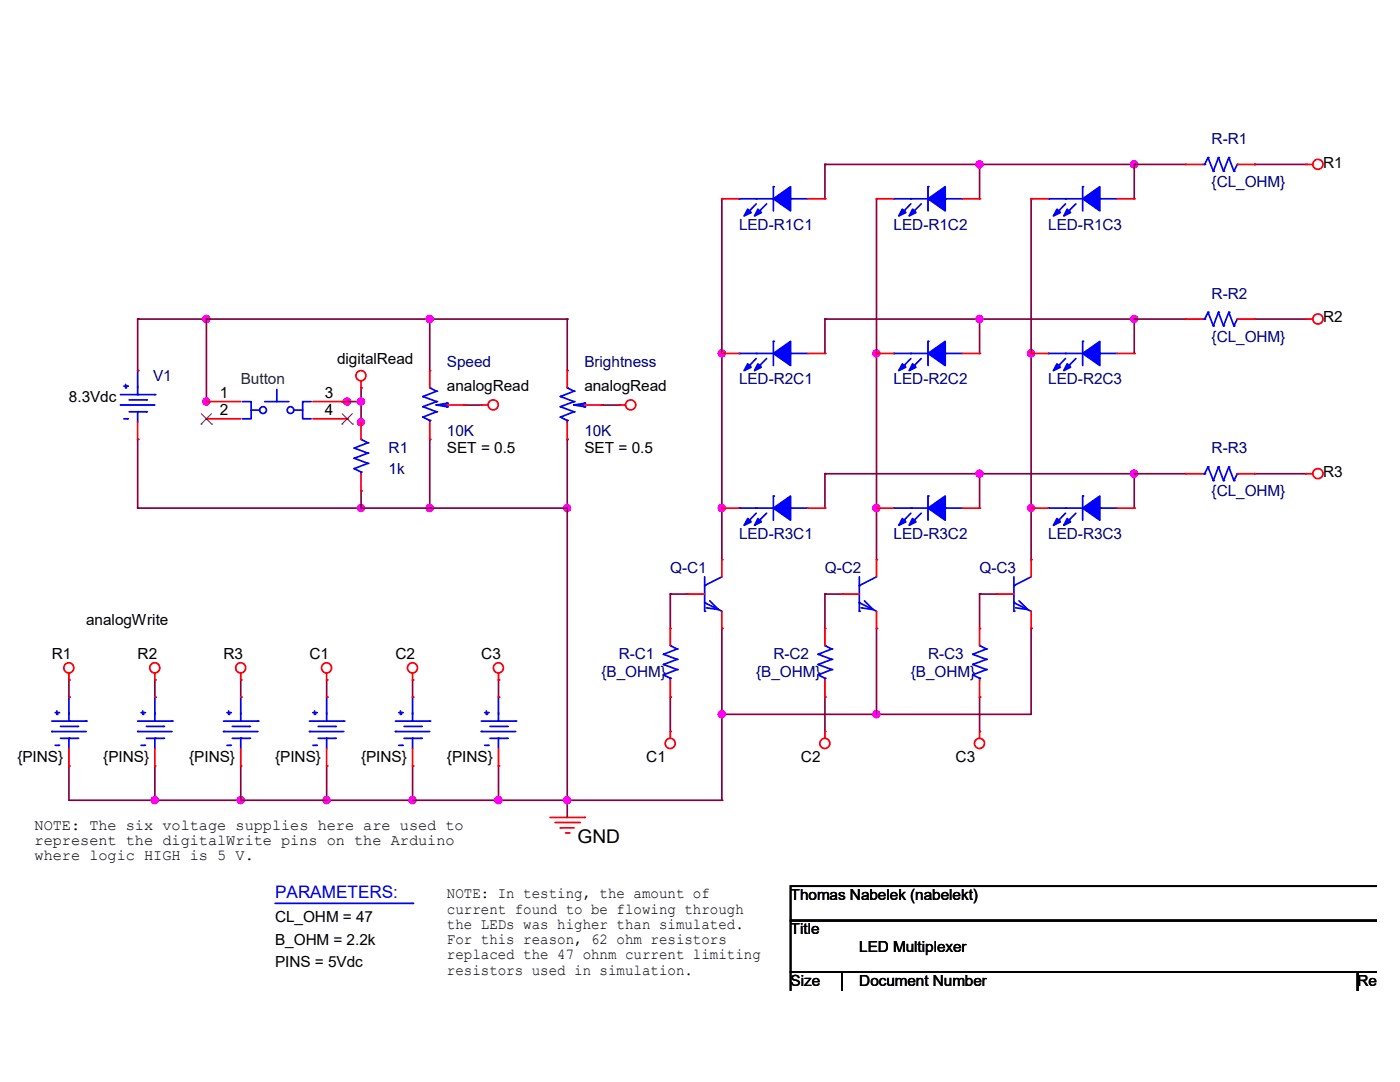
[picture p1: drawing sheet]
<svg xmlns="http://www.w3.org/2000/svg" width="279mm" height="216mm" viewBox="0 0 279 216" stroke-linecap="round" stroke-linejoin="round" font-family="sans-serif">
<defs><g id="words">
<text font-size="3.8" x="115.3" y="168.2">GND</text>
<text font-size="3.4" fill="#00f" x="54.9" y="179.2">PARAMETERS:</text>
<g font-size="3.1">
<text x="43.9" y="79.4">1</text>
<text x="43.9" y="82.8">2</text>
<text x="64.9" y="79.4">3</text>
<text x="64.9" y="82.8">4</text>
<text x="17.2" y="124.7">analogWrite</text>
<text x="6.9" y="165.5">NOTE: The six voltage supplies here are used to</text>
<text x="6.9" y="168.6">represent the digitalWrite pins on the Arduino</text>
<text x="6.9" y="171.6">where logic HIGH is 5 V.</text>
</g>
<g font-size="3" fill="#000080">
<text x="241.8" y="28.7">R-R1</text>
<text x="241.8" y="37.3">{CL_OHM}</text>
<text x="147.5" y="45.8">LED-R1C1</text>
<text x="178.3" y="45.8">LED-R1C2</text>
<text x="209.2" y="45.8">LED-R1C3</text>
<text x="241.8" y="59.6">R-R2</text>
<text x="241.8" y="68.2">{CL_OHM}</text>
<text x="30.6" y="76">V1</text>
<text x="89.2" y="73.3">Speed</text>
<text x="116.6" y="73.3">Brightness</text>
<text x="147.5" y="76.7">LED-R2C1</text>
<text x="178.3" y="76.7">LED-R2C2</text>
<text x="209.2" y="76.7">LED-R2C3</text>
<text x="89.2" y="87">10K</text>
<text x="116.6" y="87">10K</text>
<text x="77.6" y="90.4">R1</text>
<text x="77.6" y="94.5">1k</text>
<text x="241.8" y="90.4">R-R3</text>
<text x="241.8" y="99">{CL_OHM}</text>
<text x="147.5" y="107.6">LED-R3C1</text>
<text x="178.3" y="107.6">LED-R3C2</text>
<text x="209.2" y="107.6">LED-R3C3</text>
<text x="133.8" y="114.4">Q-C1</text>
<text x="164.6" y="114.4">Q-C2</text>
<text x="195.5" y="114.4">Q-C3</text>
<text x="123.5" y="131.6">R-C1</text>
<text x="154.3" y="131.6">R-C2</text>
<text x="185.2" y="131.6">R-C3</text>
<text x="120.1" y="135">{B_OHM}</text>
<text x="150.9" y="135">{B_OHM}</text>
<text x="181.8" y="135">{B_OHM}</text>
</g>
<g font-size="3">
<text x="264.1" y="33.5">R1</text>
<text x="264.1" y="64.3">R2</text>
<text x="67.3" y="72.6">digitalRead</text>
<text x="13.8" y="80.1">8.3Vdc</text>
<text x="89.2" y="78.1">analogRead</text>
<text x="116.6" y="78.1">analogRead</text>
<text x="89.2" y="90.4">SET = 0.5</text>
<text x="116.6" y="90.4">SET = 0.5</text>
<text x="264.1" y="95.2">R3</text>
<text x="10.3" y="131.6">R1</text>
<text x="27.5" y="131.6">R2</text>
<text x="44.6" y="131.6">R3</text>
<text x="61.8" y="131.6">C1</text>
<text x="78.9" y="131.6">C2</text>
<text x="96.1" y="131.6">C3</text>
<text x="3.5" y="152.1">{PINS}</text>
<text x="20.6" y="152.1">{PINS}</text>
<text x="37.8" y="152.1">{PINS}</text>
<text x="54.9" y="152.1">{PINS}</text>
<text x="72.1" y="152.1">{PINS}</text>
<text x="89.2" y="152.1">{PINS}</text>
<text x="129" y="152.1">C1</text>
<text x="159.8" y="152.1">C2</text>
<text x="190.7" y="152.1">C3</text>
<text x="89.2" y="179.2">NOTE: In testing, the amount of</text>
<text x="157.8" y="179.6">Thomas Nabelek (nabelekt)</text>
<text x="54.9" y="184">CL_OHM = 47</text>
<text x="89.2" y="182.3">current found to be flowing through</text>
<text x="89.2" y="185.3">the LEDs was higher than simulated.</text>
<text x="54.9" y="188.5">B_OHM = 2.2k</text>
<text x="89.2" y="188.4">For this reason, 62 ohm resistors</text>
<text x="89.2" y="191.4">replaced the 47 ohnm current limiting</text>
<text x="157.8" y="186.4">Title</text>
<text x="171.5" y="189.9">LED Multiplexer</text>
<text x="54.9" y="193">PINS = 5Vdc</text>
<text x="89.2" y="194.5">resistors used in simulation.</text>
<text x="157.8" y="196.7">Size</text>
<text x="171.5" y="196.7">Document Number</text>
<text x="270.9" y="196.7">Rev</text>
</g>
<text font-size="3" fill="#004040" x="48" y="76.7">Button</text>
</g></defs>
<path d="M195.5 118.5h3.4" fill="none" stroke="#800040" stroke-width=".34"/>
<circle cx="195.5" cy="118.5" r=".17" fill="#800040"/>
<path d="M195.5 118.5v6.9" fill="none" stroke="#800040" stroke-width=".34"/>
<circle cx="195.5" cy="118.5" r=".17" fill="#800040"/>
<path d="M164.6 118.5h3.5" fill="none" stroke="#800040" stroke-width=".34"/>
<circle cx="164.6" cy="118.5" r=".17" fill="#800040"/>
<path d="M164.6 118.5v6.9" fill="none" stroke="#800040" stroke-width=".34"/>
<circle cx="164.6" cy="118.5" r=".17" fill="#800040"/>
<path d="M133.8 118.5h3.4" fill="none" stroke="#800040" stroke-width=".34"/>
<circle cx="133.8" cy="118.5" r=".17" fill="#800040"/>
<path d="M133.8 118.5v6.9" fill="none" stroke="#800040" stroke-width=".34"/>
<circle cx="133.8" cy="118.5" r=".17" fill="#800040"/>
<path d="M144.1 125.4v17.1" fill="none" stroke="#800040" stroke-width=".34"/>
<circle cx="144.1" cy="125.4" r=".17" fill="#800040"/>
<path d="M205.8 125.4v17.1" fill="none" stroke="#800040" stroke-width=".34"/>
<circle cx="205.8" cy="125.4" r=".17" fill="#800040"/>
<path d="M164.6 139.1v6.9" fill="none" stroke="#800040" stroke-width=".34"/>
<circle cx="164.6" cy="139.1" r=".17" fill="#800040"/>
<path d="M133.8 139.1v6.9" fill="none" stroke="#800040" stroke-width=".34"/>
<circle cx="133.8" cy="139.1" r=".17" fill="#800040"/>
<path d="M144.1 142.5h30.8" fill="none" stroke="#800040" stroke-width=".34"/>
<circle cx="144.1" cy="142.5" r=".17" fill="#800040"/>
<path d="M174.9 142.5h30.9" fill="none" stroke="#800040" stroke-width=".34"/>
<circle cx="174.9" cy="142.5" r=".17" fill="#800040"/>
<circle cx="174.9" cy="142.5" r=".66" fill="#f0f" stroke="#f0f" stroke-width=".34"/>
<path d="M174.9 125.4v17.1" fill="none" stroke="#800040" stroke-width=".34"/>
<circle cx="174.9" cy="125.4" r=".17" fill="#800040"/>
<path d="M205.8 101.4v10.3" fill="none" stroke="#800040" stroke-width=".34"/>
<circle cx="205.8" cy="101.4" r=".17" fill="#800040"/>
<path d="M174.9 101.4v10.3" fill="none" stroke="#800040" stroke-width=".34"/>
<circle cx="174.9" cy="101.4" r=".17" fill="#800040"/>
<path d="M144.1 101.4v10.3" fill="none" stroke="#800040" stroke-width=".34"/>
<circle cx="144.1" cy="101.4" r=".17" fill="#800040"/>
<path d="M174.9 70.5v30.9" fill="none" stroke="#800040" stroke-width=".34"/>
<circle cx="174.9" cy="70.5" r=".17" fill="#800040"/>
<g fill="#f0f" stroke="#f0f" stroke-width=".34">
<circle cx="174.9" cy="101.4" r=".66"/>
<circle cx="174.9" cy="70.5" r=".66"/>
</g>
<path d="M205.8 70.5v30.9" fill="none" stroke="#800040" stroke-width=".34"/>
<circle cx="205.8" cy="70.5" r=".17" fill="#800040"/>
<g fill="#f0f" stroke="#f0f" stroke-width=".34">
<circle cx="205.8" cy="101.4" r=".66"/>
<circle cx="205.8" cy="70.5" r=".66"/>
</g>
<path d="M144.1 70.5v30.9" fill="none" stroke="#800040" stroke-width=".34"/>
<circle cx="144.1" cy="70.5" r=".17" fill="#800040"/>
<g fill="#f0f" stroke="#f0f" stroke-width=".34">
<circle cx="144" cy="101.4" r=".66"/>
<circle cx="144" cy="70.5" r=".66"/>
</g>
<path d="M226.4 94.5v6.9" fill="none" stroke="#800040" stroke-width=".34"/>
<circle cx="226.4" cy="94.5" r=".17" fill="#800040"/>
<path d="M226.4 63.7v6.8" fill="none" stroke="#800040" stroke-width=".34"/>
<circle cx="226.4" cy="63.7" r=".17" fill="#800040"/>
<path d="M164.6 94.5h30.9" fill="none" stroke="#800040" stroke-width=".34"/>
<circle cx="164.6" cy="94.5" r=".17" fill="#800040"/>
<path d="M164.6 94.5v6.9" fill="none" stroke="#800040" stroke-width=".34"/>
<circle cx="164.6" cy="94.5" r=".17" fill="#800040"/>
<path d="M195.5 94.5v6.9" fill="none" stroke="#800040" stroke-width=".34"/>
<circle cx="195.5" cy="94.5" r=".17" fill="#800040"/>
<path d="M195.5 94.5h30.9" fill="none" stroke="#800040" stroke-width=".34"/>
<circle cx="195.5" cy="94.5" r=".17" fill="#800040"/>
<g fill="#f0f" stroke="#f0f" stroke-width=".34">
<circle cx="226.3" cy="94.5" r=".66"/>
<circle cx="195.5" cy="94.5" r=".66"/>
</g>
<path d="M164.6 63.7h30.9" fill="none" stroke="#800040" stroke-width=".34"/>
<circle cx="164.6" cy="63.7" r=".17" fill="#800040"/>
<path d="M164.6 63.7v6.8" fill="none" stroke="#800040" stroke-width=".34"/>
<circle cx="164.6" cy="63.7" r=".17" fill="#800040"/>
<path d="M195.5 63.7v6.8" fill="none" stroke="#800040" stroke-width=".34"/>
<circle cx="195.5" cy="63.7" r=".17" fill="#800040"/>
<path d="M195.5 63.7h30.9" fill="none" stroke="#800040" stroke-width=".34"/>
<circle cx="195.5" cy="63.7" r=".17" fill="#800040"/>
<g fill="#f0f" stroke="#f0f" stroke-width=".34">
<circle cx="226.3" cy="63.6" r=".66"/>
<circle cx="195.5" cy="63.6" r=".66"/>
</g>
<path d="M164.6 32.8h30.9" fill="none" stroke="#800040" stroke-width=".34"/>
<circle cx="164.6" cy="32.8" r=".17" fill="#800040"/>
<path d="M164.6 32.8v6.9" fill="none" stroke="#800040" stroke-width=".34"/>
<circle cx="164.6" cy="32.8" r=".17" fill="#800040"/>
<path d="M195.5 32.8v6.9" fill="none" stroke="#800040" stroke-width=".34"/>
<circle cx="195.5" cy="32.8" r=".17" fill="#800040"/>
<path d="M195.5 32.8h30.9" fill="none" stroke="#800040" stroke-width=".34"/>
<circle cx="195.5" cy="32.8" r=".17" fill="#800040"/>
<g fill="#f0f" stroke="#f0f" stroke-width=".34">
<circle cx="226.3" cy="32.8" r=".66"/>
<circle cx="195.5" cy="32.8" r=".66"/>
</g>
<path d="M226.4 32.8v6.9" fill="none" stroke="#800040" stroke-width=".34"/>
<circle cx="226.4" cy="32.8" r=".17" fill="#800040"/>
<path d="M205.8 39.7v30.8" fill="none" stroke="#800040" stroke-width=".34"/>
<circle cx="205.8" cy="39.7" r=".17" fill="#800040"/>
<path d="M174.9 39.7v30.8" fill="none" stroke="#800040" stroke-width=".34"/>
<circle cx="174.9" cy="39.7" r=".17" fill="#800040"/>
<path d="M144.1 39.7v30.8" fill="none" stroke="#800040" stroke-width=".34"/>
<circle cx="144.1" cy="39.7" r=".17" fill="#800040"/>
<path d="M226.4 32.8h10.2" fill="none" stroke="#800040" stroke-width=".34"/>
<circle cx="226.4" cy="32.8" r=".17" fill="#800040"/>
<path d="M250.4 32.8h10.2" fill="none" stroke="#800040" stroke-width=".34"/>
<circle cx="250.4" cy="32.8" r=".17" fill="#800040"/>
<path d="M226.4 63.7h10.2" fill="none" stroke="#800040" stroke-width=".34"/>
<circle cx="226.4" cy="63.7" r=".17" fill="#800040"/>
<path d="M250.4 63.7h10.2" fill="none" stroke="#800040" stroke-width=".34"/>
<circle cx="250.4" cy="63.7" r=".17" fill="#800040"/>
<path d="M226.4 94.5h10.2" fill="none" stroke="#800040" stroke-width=".34"/>
<circle cx="226.4" cy="94.5" r=".17" fill="#800040"/>
<path d="M250.4 94.5h10.2" fill="none" stroke="#800040" stroke-width=".34"/>
<circle cx="250.4" cy="94.5" r=".17" fill="#800040"/>
<path d="M13.8 135.7v3.4" fill="none" stroke="#800040" stroke-width=".34"/>
<circle cx="13.8" cy="135.7" r=".17" fill="#800040"/>
<path d="M30.9 135.7v3.4" fill="none" stroke="#800040" stroke-width=".34"/>
<circle cx="30.9" cy="135.7" r=".17" fill="#800040"/>
<path d="M48 135.7v3.4" fill="none" stroke="#800040" stroke-width=".34"/>
<circle cx="48" cy="135.7" r=".17" fill="#800040"/>
<path d="M65.2 135.7v3.4" fill="none" stroke="#800040" stroke-width=".34"/>
<circle cx="65.2" cy="135.7" r=".17" fill="#800040"/>
<path d="M82.3 135.7v3.4" fill="none" stroke="#800040" stroke-width=".34"/>
<circle cx="82.3" cy="135.7" r=".17" fill="#800040"/>
<path d="M99.5 135.7v3.4" fill="none" stroke="#800040" stroke-width=".34"/>
<circle cx="99.5" cy="135.7" r=".17" fill="#800040"/>
<path d="M65.2 152.8v6.9" fill="none" stroke="#800040" stroke-width=".34"/>
<circle cx="65.2" cy="152.8" r=".17" fill="#800040"/>
<path d="M82.3 152.8v6.9" fill="none" stroke="#800040" stroke-width=".34"/>
<circle cx="82.3" cy="152.8" r=".17" fill="#800040"/>
<path d="M195.5 139.1v6.9" fill="none" stroke="#800040" stroke-width=".34"/>
<circle cx="195.5" cy="139.1" r=".17" fill="#800040"/>
<path d="M99.5 152.8v6.9" fill="none" stroke="#800040" stroke-width=".34"/>
<circle cx="99.5" cy="152.8" r=".17" fill="#800040"/>
<path d="M92.6 80.8h3.5" fill="none" stroke="#800040" stroke-width=".34"/>
<circle cx="92.6" cy="80.8" r=".17" fill="#800040"/>
<path d="M120.1 80.8h3.4" fill="none" stroke="#800040" stroke-width=".34"/>
<circle cx="120.1" cy="80.8" r=".17" fill="#800040"/>
<path d="M27.5 63.7v10.3" fill="none" stroke="#800040" stroke-width=".34"/>
<circle cx="27.5" cy="63.7" r=".17" fill="#800040"/>
<path d="M27.5 63.7h13.7" fill="none" stroke="#800040" stroke-width=".34"/>
<circle cx="27.5" cy="63.7" r=".17" fill="#800040"/>
<circle cx="41.2" cy="63.6" r=".66" fill="#f0f" stroke="#f0f" stroke-width=".34"/>
<path d="M27.5 101.4h44.6" fill="none" stroke="#800040" stroke-width=".34"/>
<circle cx="27.5" cy="101.4" r=".17" fill="#800040"/>
<circle cx="72" cy="101.4" r=".66" fill="#f0f" stroke="#f0f" stroke-width=".34"/>
<path d="M27.5 87.7v13.7" fill="none" stroke="#800040" stroke-width=".34"/>
<circle cx="27.5" cy="87.7" r=".17" fill="#800040"/>
<path d="M85.8 63.7v10.3" fill="none" stroke="#800040" stroke-width=".34"/>
<circle cx="85.8" cy="63.7" r=".17" fill="#800040"/>
<path d="M85.8 63.7h27.4" fill="none" stroke="#800040" stroke-width=".34"/>
<circle cx="85.8" cy="63.7" r=".17" fill="#800040"/>
<path d="M113.2 63.7v10.3" fill="none" stroke="#800040" stroke-width=".34"/>
<circle cx="113.2" cy="63.7" r=".17" fill="#800040"/>
<path d="M113.2 87.7v13.7" fill="none" stroke="#800040" stroke-width=".34"/>
<circle cx="113.2" cy="87.7" r=".17" fill="#800040"/>
<circle cx="113.2" cy="101.4" r=".66" fill="#f0f" stroke="#f0f" stroke-width=".34"/>
<path d="M85.8 87.7v13.7" fill="none" stroke="#800040" stroke-width=".34"/>
<circle cx="85.8" cy="87.7" r=".17" fill="#800040"/>
<circle cx="85.7" cy="101.4" r=".66" fill="#f0f" stroke="#f0f" stroke-width=".34"/>
<path d="M85.8 101.4h27.4" fill="none" stroke="#800040" stroke-width=".34"/>
<circle cx="85.8" cy="101.4" r=".17" fill="#800040"/>
<path d="M72.1 98v3.4" fill="none" stroke="#800040" stroke-width=".34"/>
<circle cx="72.1" cy="98" r=".17" fill="#800040"/>
<path d="M72.1 101.4h13.7" fill="none" stroke="#800040" stroke-width=".34"/>
<circle cx="72.1" cy="101.4" r=".17" fill="#800040"/>
<path d="M41.2 63.7v16.4" fill="none" stroke="#800040" stroke-width=".34"/>
<circle cx="41.2" cy="63.7" r=".17" fill="#800040"/>
<path d="M41.2 80.1v.7" fill="none" stroke="#800040" stroke-width=".34"/>
<circle cx="41.2" cy="80.1" r=".17" fill="#800040"/>
<circle cx="41.2" cy="80.1" r=".66" fill="#f0f" stroke="#f0f" stroke-width=".34"/>
<path d="M41.2 63.7h44.6" fill="none" stroke="#800040" stroke-width=".34"/>
<circle cx="41.2" cy="63.7" r=".17" fill="#800040"/>
<circle cx="85.7" cy="63.6" r=".66" fill="#f0f" stroke="#f0f" stroke-width=".34"/>
<path d="M68.3 80.1h1" fill="none" stroke="#800040" stroke-width=".34"/>
<circle cx="68.3" cy="80.1" r=".17" fill="#800040"/>
<circle cx="69.3" cy="80.1" r=".66" fill="#f0f" stroke="#f0f" stroke-width=".34"/>
<path d="M69.3 80.1h2.8" fill="none" stroke="#800040" stroke-width=".34"/>
<circle cx="69.3" cy="80.1" r=".17" fill="#800040"/>
<path d="M72.1 77.4v2.7" fill="none" stroke="#800040" stroke-width=".34"/>
<circle cx="72.1" cy="77.4" r=".17" fill="#800040"/>
<path d="M72.1 84.2v.4" fill="none" stroke="#800040" stroke-width=".34"/>
<circle cx="72.1" cy="84.2" r=".17" fill="#800040"/>
<path d="M72.1 80.1v4.1" fill="none" stroke="#800040" stroke-width=".34"/>
<circle cx="72.1" cy="80.1" r=".17" fill="#800040"/>
<g fill="#f0f" stroke="#f0f" stroke-width=".34">
<circle cx="72" cy="84.2" r=".66"/>
<circle cx="72" cy="80.1" r=".66"/>
</g>
<path d="M13.8 159.7h17.1" fill="none" stroke="#800040" stroke-width=".34"/>
<circle cx="30.9" cy="159.7" r=".17" fill="#800040"/>
<path d="M99.5 159.7h13.7" fill="none" stroke="#800040" stroke-width=".34"/>
<circle cx="113.2" cy="159.7" r=".17" fill="#800040"/>
<path d="M65.2 159.7h17.1" fill="none" stroke="#800040" stroke-width=".34"/>
<circle cx="65.2" cy="159.7" r=".17" fill="#800040"/>
<g fill="#f0f" stroke="#f0f" stroke-width=".34">
<circle cx="82.3" cy="159.7" r=".66"/>
<circle cx="65.2" cy="159.7" r=".66"/>
</g>
<path d="M82.3 159.7h17.2" fill="none" stroke="#800040" stroke-width=".34"/>
<circle cx="82.3" cy="159.7" r=".17" fill="#800040"/>
<circle cx="99.5" cy="159.7" r=".66" fill="#f0f" stroke="#f0f" stroke-width=".34"/>
<path d="M13.8 152.8v6.9" fill="none" stroke="#800040" stroke-width=".34"/>
<circle cx="13.8" cy="152.8" r=".17" fill="#800040"/>
<path d="M30.9 152.8v6.9" fill="none" stroke="#800040" stroke-width=".34"/>
<circle cx="30.9" cy="159.7" r=".17" fill="#800040"/>
<path d="M30.9 159.7h17.1" fill="none" stroke="#800040" stroke-width=".34"/>
<circle cx="48" cy="159.7" r=".17" fill="#800040"/>
<g fill="#f0f" stroke="#f0f" stroke-width=".34">
<circle cx="30.9" cy="159.7" r=".66"/>
<circle cx="48" cy="159.7" r=".66"/>
</g>
<path d="M48 152.8v6.9" fill="none" stroke="#800040" stroke-width=".34"/>
<circle cx="48" cy="159.7" r=".17" fill="#800040"/>
<path d="M48 159.7h17.2" fill="none" stroke="#800040" stroke-width=".34"/>
<circle cx="65.2" cy="159.7" r=".17" fill="#800040"/>
<path d="M113.2 159.7v3.4" fill="none" stroke="#800040" stroke-width=".34"/>
<circle cx="113.2" cy="159.7" r=".17" fill="#800040"/>
<path d="M113.2 101.4v58.3" fill="none" stroke="#800040" stroke-width=".34"/>
<circle cx="113.2" cy="159.7" r=".17" fill="#800040"/>
<path d="M113.2 159.7h30.9" fill="none" stroke="#800040" stroke-width=".34"/>
<circle cx="113.2" cy="159.7" r=".17" fill="#800040"/>
<circle cx="113.2" cy="159.7" r=".66" fill="#f0f" stroke="#f0f" stroke-width=".34"/>
<path d="M144.1 142.5v17.2" fill="none" stroke="#800040" stroke-width=".34"/>
<circle cx="144.1" cy="159.7" r=".17" fill="#800040"/>
<circle cx="144" cy="142.5" r=".66" fill="#f0f" stroke="#f0f" stroke-width=".34"/>
<path d="M133.8 146v1.3" fill="none" stroke="#f00" stroke-width=".34"/>
<circle cx="133.8" cy="146" r=".17" fill="#f00"/>
<g fill="none" stroke="#f00" stroke-width=".34">
<path d="M164.6 146v1.3"/>
<circle cx="133.7" cy="148.3" r="1"/>
</g>
<circle cx="164.6" cy="146" r=".17" fill="#f00"/>
<g fill="none" stroke="#f00" stroke-width=".34">
<path d="M195.5 146v1.3"/>
<circle cx="164.6" cy="148.3" r="1"/>
</g>
<circle cx="195.5" cy="146" r=".17" fill="#f00"/>
<g fill="none" stroke="#f00" stroke-width=".34">
<path d="M13.8 134.3v1.4"/>
<circle cx="195.5" cy="148.3" r="1"/>
</g>
<circle cx="13.8" cy="135.7" r=".17" fill="#f00"/>
<g fill="none" stroke="#f00" stroke-width=".34">
<path d="M30.9 134.3v1.4"/>
<circle cx="13.7" cy="133.3" r="1"/>
</g>
<circle cx="30.9" cy="135.7" r=".17" fill="#f00"/>
<g fill="none" stroke="#f00" stroke-width=".34">
<path d="M48 134.3v1.4"/>
<circle cx="30.9" cy="133.3" r="1"/>
</g>
<circle cx="48" cy="135.7" r=".17" fill="#f00"/>
<g fill="none" stroke="#f00" stroke-width=".34">
<path d="M65.2 134.3v1.4"/>
<circle cx="48" cy="133.3" r="1"/>
</g>
<circle cx="65.2" cy="135.7" r=".17" fill="#f00"/>
<g fill="none" stroke="#f00" stroke-width=".34">
<path d="M82.3 134.3v1.4"/>
<circle cx="65.2" cy="133.3" r="1"/>
</g>
<circle cx="82.3" cy="135.7" r=".17" fill="#f00"/>
<g fill="none" stroke="#f00" stroke-width=".34">
<path d="M99.5 134.3v1.4"/>
<circle cx="82.3" cy="133.3" r="1"/>
</g>
<circle cx="99.5" cy="135.7" r=".17" fill="#f00"/>
<g fill="none" stroke="#f00" stroke-width=".34">
<path d="M260.6 32.8h1.4"/>
<circle cx="99.5" cy="133.3" r="1"/>
</g>
<circle cx="260.6" cy="32.8" r=".17" fill="#f00"/>
<g fill="none" stroke="#f00" stroke-width=".34">
<path d="M260.6 63.7h1.4"/>
<circle cx="263" cy="32.8" r="1.01"/>
</g>
<circle cx="260.6" cy="63.7" r=".17" fill="#f00"/>
<g fill="none" stroke="#f00" stroke-width=".34">
<path d="M260.6 94.5h1.4"/>
<circle cx="263" cy="63.7" r="1.01"/>
</g>
<circle cx="260.6" cy="94.5" r=".17" fill="#f00"/>
<g fill="none" stroke="#f00" stroke-width=".34">
<path d="M96.1 80.8h1.3"/>
<circle cx="263" cy="94.5" r="1.01"/>
</g>
<circle cx="96.1" cy="80.8" r=".17" fill="#f00"/>
<g fill="none" stroke="#f00" stroke-width=".34">
<path d="M123.5 80.8h1.3"/>
<circle cx="98.4" cy="80.8" r="1.01"/>
</g>
<circle cx="123.5" cy="80.8" r=".17" fill="#f00"/>
<g fill="none" stroke="#f00" stroke-width=".34">
<path d="M72.1 76v1.4"/>
<circle cx="125.9" cy="80.8" r="1.01"/>
</g>
<circle cx="72.1" cy="77.4" r=".17" fill="#f00"/>
<g fill="none" stroke="#f00" stroke-width=".34">
<path d="M109.8 163.1h6.8"/>
<circle cx="72" cy="75" r="1"/>
</g>
<circle cx="116.6" cy="163.1" r=".17" fill="#f00"/>
<path d="M110.8 164.1h4.8" fill="none" stroke="#f00" stroke-width=".34"/>
<circle cx="115.6" cy="164.1" r=".17" fill="#f00"/>
<path d="M111.8 165.2h2.8" fill="none" stroke="#f00" stroke-width=".34"/>
<circle cx="111.8" cy="165.2" r=".17" fill="#f00"/>
<path d="M112.9 166.2h.6" fill="none" stroke="#f00" stroke-width=".34"/>
<circle cx="113.5" cy="166.2" r=".17" fill="#f00"/>
<path d="M274.8 176.8h-117v6.9h117h-117v10.3h117h-3.9v3.8v-3.8h-102.8v3.8v-3.8h-10.3v3.8" fill="none" stroke="#000" stroke-width=".34"/>
<path d="M132.4 134.7l1.4 .6" fill="none" stroke="#00f" stroke-width=".34"/>
<circle cx="132.4" cy="134.7" r=".17" fill="#00f"/>
<path d="M135.1 133.6l-2.7 1.1" fill="none" stroke="#00f" stroke-width=".34"/>
<circle cx="135.1" cy="133.6" r=".17" fill="#00f"/>
<path d="M132.4 132.6l2.7 1" fill="none" stroke="#00f" stroke-width=".34"/>
<circle cx="132.4" cy="132.6" r=".17" fill="#00f"/>
<path d="M135.1 131.6l-2.7 1" fill="none" stroke="#00f" stroke-width=".34"/>
<circle cx="135.1" cy="131.6" r=".17" fill="#00f"/>
<path d="M132.4 130.6l2.7 1" fill="none" stroke="#00f" stroke-width=".34"/>
<circle cx="132.4" cy="130.6" r=".17" fill="#00f"/>
<path d="M135.1 129.5l-2.7 1.1" fill="none" stroke="#00f" stroke-width=".34"/>
<circle cx="135.1" cy="129.5" r=".17" fill="#00f"/>
<path d="M133.8 128.8l1.3 .7" fill="none" stroke="#00f" stroke-width=".34"/>
<circle cx="133.8" cy="128.8" r=".17" fill="#00f"/>
<path d="M133.8 135.3v.4" fill="none" stroke="#00f" stroke-width=".34"/>
<circle cx="133.8" cy="135.3" r=".17" fill="#00f"/>
<path d="M133.8 125.4v3.4" fill="none" stroke="#f00" stroke-width=".34"/>
<circle cx="133.8" cy="125.4" r=".17" fill="#f00"/>
<path d="M133.8 135.7v3.4" fill="none" stroke="#f00" stroke-width=".34"/>
<circle cx="133.8" cy="139.1" r=".17" fill="#f00"/>
<path d="M29.2 144.9h3.4" fill="none" stroke="#00f" stroke-width=".34"/>
<circle cx="32.6" cy="144.9" r=".17" fill="#00f"/>
<path d="M27.5 146h6.8" fill="none" stroke="#00f" stroke-width=".34"/>
<circle cx="27.5" cy="146" r=".17" fill="#00f"/>
<path d="M29.2 147.3h3.4" fill="none" stroke="#00f" stroke-width=".34"/>
<circle cx="32.6" cy="147.3" r=".17" fill="#00f"/>
<path d="M30.9 142.2v1.7" fill="none" stroke="#00f" stroke-width=".34"/>
<circle cx="30.9" cy="143.9" r=".17" fill="#00f"/>
<path d="M30.9 147.3v2.1" fill="none" stroke="#00f" stroke-width=".34"/>
<circle cx="30.9" cy="147.3" r=".17" fill="#00f"/>
<path d="M27.5 143.9h6.8" fill="none" stroke="#00f" stroke-width=".34"/>
<circle cx="34.3" cy="143.9" r=".17" fill="#00f"/>
<path d="M30.9 139.1v3.4" fill="none" stroke="#00f" stroke-width=".34"/>
<circle cx="30.9" cy="139.1" r=".17" fill="#00f"/>
<path d="M28.5 141.9v.6" fill="none" stroke="#00f" stroke-width=".34"/>
<circle cx="28.5" cy="142.5" r=".17" fill="#00f"/>
<path d="M28.2 142.2h.6" fill="none" stroke="#00f" stroke-width=".34"/>
<circle cx="28.8" cy="142.2" r=".17" fill="#00f"/>
<path d="M28.2 148.7h.6" fill="none" stroke="#00f" stroke-width=".34"/>
<circle cx="28.8" cy="148.7" r=".17" fill="#00f"/>
<circle cx="30.9" cy="139.1" r=".17" fill="#f00"/>
<path d="M30.9 149.4v3.4" fill="none" stroke="#f00" stroke-width=".34"/>
<circle cx="30.9" cy="152.8" r=".17" fill="#f00"/>
<path d="M84.4 79.1l2.7 1" fill="none" stroke="#00f" stroke-width=".34"/>
<circle cx="84.4" cy="79.1" r=".17" fill="#00f"/>
<path d="M87.1 82.2l-2.7 1" fill="none" stroke="#00f" stroke-width=".34"/>
<circle cx="87.1" cy="82.2" r=".17" fill="#00f"/>
<path d="M84.4 81.2l2.7 1" fill="none" stroke="#00f" stroke-width=".34"/>
<circle cx="84.4" cy="81.2" r=".17" fill="#00f"/>
<path d="M87.1 80.1l-2.7 1.1" fill="none" stroke="#00f" stroke-width=".34"/>
<circle cx="87.1" cy="80.1" r=".17" fill="#00f"/>
<path d="M87.1 78.1l-2.7 1" fill="none" stroke="#00f" stroke-width=".34"/>
<circle cx="87.1" cy="78.1" r=".17" fill="#00f"/>
<path d="M84.4 83.2l1.4 .7" fill="none" stroke="#00f" stroke-width=".34"/>
<circle cx="84.4" cy="83.2" r=".17" fill="#00f"/>
<path d="M85.8 77.4l1.3 .7" fill="none" stroke="#00f" stroke-width=".34"/>
<circle cx="85.8" cy="77.4" r=".17" fill="#00f"/>
<path d="M87.1 80.8l2.1 .4" fill="none" stroke="#00f" stroke-width=".34"/>
<circle cx="89.2" cy="81.2" r=".17" fill="#00f"/>
<path d="M89.2 80.5l-2.1 .3" fill="none" stroke="#00f" stroke-width=".34"/>
<circle cx="87.1" cy="80.8" r=".17" fill="#00f"/>
<path d="M89.2 80.5v.7" fill="none" stroke="#00f" stroke-width=".34"/>
<circle cx="89.2" cy="80.5" r=".17" fill="#00f"/>
<path d="M85.8 83.9v.3" fill="none" stroke="#00f" stroke-width=".34"/>
<g fill="#00f">
<circle cx="85.8" cy="83.9" r=".17"/>
<circle cx="87.1" cy="80.8" r=".17"/>
</g>
<path d="M87.1 80.8h2.1" fill="none" stroke="#00f" stroke-width=".34"/>
<g fill="#00f">
<circle cx="87.1" cy="80.8" r=".17"/>
<circle cx="89.2" cy="81.2" r=".17"/>
</g>
<path d="M85.8 74v3.4" fill="none" stroke="#f00" stroke-width=".34"/>
<circle cx="85.8" cy="74" r=".17" fill="#f00"/>
<path d="M85.8 84.2v3.5" fill="none" stroke="#f00" stroke-width=".34"/>
<circle cx="85.8" cy="87.7" r=".17" fill="#f00"/>
<path d="M89.2 80.8h3.4" fill="none" stroke="#f00" stroke-width=".34"/>
<circle cx="92.6" cy="80.8" r=".17" fill="#f00"/>
<path d="M80.6 144.9h3.5" fill="none" stroke="#00f" stroke-width=".34"/>
<circle cx="84.1" cy="144.9" r=".17" fill="#00f"/>
<path d="M78.9 146h6.9" fill="none" stroke="#00f" stroke-width=".34"/>
<circle cx="78.9" cy="146" r=".17" fill="#00f"/>
<path d="M80.6 147.3h3.5" fill="none" stroke="#00f" stroke-width=".34"/>
<circle cx="84.1" cy="147.3" r=".17" fill="#00f"/>
<path d="M82.3 142.2v1.7" fill="none" stroke="#00f" stroke-width=".34"/>
<circle cx="82.3" cy="143.9" r=".17" fill="#00f"/>
<path d="M82.3 147.3v2.1" fill="none" stroke="#00f" stroke-width=".34"/>
<circle cx="82.3" cy="147.3" r=".17" fill="#00f"/>
<path d="M78.9 143.9h6.9" fill="none" stroke="#00f" stroke-width=".34"/>
<circle cx="85.8" cy="143.9" r=".17" fill="#00f"/>
<path d="M82.3 139.1v3.4" fill="none" stroke="#00f" stroke-width=".34"/>
<circle cx="82.3" cy="139.1" r=".17" fill="#00f"/>
<path d="M79.9 141.9v.6" fill="none" stroke="#00f" stroke-width=".34"/>
<circle cx="79.9" cy="142.5" r=".17" fill="#00f"/>
<path d="M79.6 142.2h.7" fill="none" stroke="#00f" stroke-width=".34"/>
<circle cx="80.3" cy="142.2" r=".17" fill="#00f"/>
<path d="M79.6 148.7h.7" fill="none" stroke="#00f" stroke-width=".34"/>
<circle cx="80.3" cy="148.7" r=".17" fill="#00f"/>
<circle cx="82.3" cy="139.1" r=".17" fill="#f00"/>
<path d="M82.3 149.4v3.4" fill="none" stroke="#f00" stroke-width=".34"/>
<circle cx="82.3" cy="152.8" r=".17" fill="#f00"/>
<path d="M185.2 70.5l3.4-2.4v4.8z" fill-rule="evenodd" fill="#00f" stroke="#00f" stroke-width=".34"/>
<path d="M188.6 70.5h3.5" fill="none" stroke="#00f" stroke-width=".34"/>
<circle cx="188.6" cy="70.5" r=".17" fill="#00f"/>
<path d="M181.8 70.5h3.4" fill="none" stroke="#00f" stroke-width=".34"/>
<circle cx="181.8" cy="70.5" r=".17" fill="#00f"/>
<path d="M183.9 71.5l-1.4 1.4" fill="none" stroke="#00f" stroke-width=".34"/>
<circle cx="182.5" cy="72.9" r=".17" fill="#00f"/>
<path d="M185.2 68.1v4.8" fill="none" stroke="#00f" stroke-width=".34"/>
<circle cx="185.2" cy="68.1" r=".17" fill="#00f"/>
<path d="M178.4 70.5h3.4" fill="none" stroke="#00f" stroke-width=".34"/>
<circle cx="178.4" cy="70.5" r=".17" fill="#00f"/>
<g fill="#00f" stroke="#00f" stroke-width=".34">
<path d="M182.1 72.6l.7 .7-1.4 .7z" fill-rule="evenodd"/>
<path d="M180.1 72.6l.7 .7-1.4 .7z" fill-rule="evenodd"/>
</g>
<path d="M181.8 71.5l-1.4 1.4" fill="none" stroke="#00f" stroke-width=".34"/>
<circle cx="180.4" cy="72.9" r=".17" fill="#00f"/>
<path d="M192.1 70.5h3.4" fill="none" stroke="#f00" stroke-width=".34"/>
<circle cx="195.5" cy="70.5" r=".17" fill="#f00"/>
<path d="M174.9 70.5h3.5" fill="none" stroke="#f00" stroke-width=".34"/>
<circle cx="174.9" cy="70.5" r=".17" fill="#f00"/>
<path d="M144.1 115.1l-3.5 1.7" fill="none" stroke="#00f" stroke-width=".34"/>
<circle cx="140.6" cy="116.8" r=".17" fill="#00f"/>
<path d="M140.6 120.3l3.5 1.7" fill="none" stroke="#00f" stroke-width=".34"/>
<circle cx="140.6" cy="120.3" r=".17" fill="#00f"/>
<path d="M140.6 115.1v6.9M141.6 119.9l1.8 1.7-2.4-.3" fill="none" stroke="#00f" stroke-width=".34"/>
<circle cx="140.6" cy="122" r=".17" fill="#00f"/>
<path d="M137.2 118.5h3.4" fill="none" stroke="#f00" stroke-width=".34"/>
<circle cx="137.2" cy="118.5" r=".17" fill="#f00"/>
<path d="M144.1 111.7v3.4" fill="none" stroke="#f00" stroke-width=".34"/>
<circle cx="144.1" cy="111.7" r=".17" fill="#f00"/>
<path d="M144.1 122v3.4" fill="none" stroke="#f00" stroke-width=".34"/>
<circle cx="144.1" cy="125.4" r=".17" fill="#f00"/>
<path d="M216.1 101.4l3.4-2.4v4.8z" fill-rule="evenodd" fill="#00f" stroke="#00f" stroke-width=".34"/>
<path d="M219.5 101.4h3.4" fill="none" stroke="#00f" stroke-width=".34"/>
<circle cx="219.5" cy="101.4" r=".17" fill="#00f"/>
<path d="M212.6 101.4h3.5" fill="none" stroke="#00f" stroke-width=".34"/>
<circle cx="212.6" cy="101.4" r=".17" fill="#00f"/>
<path d="M214.7 102.4l-1.4 1.4" fill="none" stroke="#00f" stroke-width=".34"/>
<circle cx="213.3" cy="103.8" r=".17" fill="#00f"/>
<path d="M216.1 99v4.8" fill="none" stroke="#00f" stroke-width=".34"/>
<circle cx="216.1" cy="99" r=".17" fill="#00f"/>
<path d="M209.2 101.4h3.4" fill="none" stroke="#00f" stroke-width=".34"/>
<circle cx="209.2" cy="101.4" r=".17" fill="#00f"/>
<g fill="#00f" stroke="#00f" stroke-width=".34">
<path d="M213 103.5l.7 .6-1.4 .7z" fill-rule="evenodd"/>
<path d="M210.9 103.5l.7 .6-1.4 .7z" fill-rule="evenodd"/>
</g>
<path d="M212.6 102.4l-1.3 1.4" fill="none" stroke="#00f" stroke-width=".34"/>
<circle cx="211.3" cy="103.8" r=".17" fill="#00f"/>
<path d="M222.9 101.4h3.5" fill="none" stroke="#f00" stroke-width=".34"/>
<circle cx="226.4" cy="101.4" r=".17" fill="#f00"/>
<path d="M205.8 101.4h3.4" fill="none" stroke="#f00" stroke-width=".34"/>
<circle cx="205.8" cy="101.4" r=".17" fill="#f00"/>
<path d="M154.3 39.7l3.5-2.4v4.8z" fill-rule="evenodd" fill="#00f" stroke="#00f" stroke-width=".34"/>
<path d="M157.8 39.7h3.4" fill="none" stroke="#00f" stroke-width=".34"/>
<circle cx="157.8" cy="39.7" r=".17" fill="#00f"/>
<path d="M150.9 39.7h3.4" fill="none" stroke="#00f" stroke-width=".34"/>
<circle cx="150.9" cy="39.7" r=".17" fill="#00f"/>
<path d="M153 40.7l-1.4 1.4" fill="none" stroke="#00f" stroke-width=".34"/>
<circle cx="151.6" cy="42.1" r=".17" fill="#00f"/>
<path d="M154.3 37.3v4.8" fill="none" stroke="#00f" stroke-width=".34"/>
<circle cx="154.3" cy="37.3" r=".17" fill="#00f"/>
<path d="M147.5 39.7h3.4" fill="none" stroke="#00f" stroke-width=".34"/>
<circle cx="147.5" cy="39.7" r=".17" fill="#00f"/>
<g fill="#00f" stroke="#00f" stroke-width=".34">
<path d="M151.3 41.7l.6 .7-1.3 .7z" fill-rule="evenodd"/>
<path d="M149.2 41.7l.7 .7-1.4 .7z" fill-rule="evenodd"/>
</g>
<path d="M150.9 40.7l-1.3 1.4" fill="none" stroke="#00f" stroke-width=".34"/>
<circle cx="149.6" cy="42.1" r=".17" fill="#00f"/>
<path d="M161.2 39.7h3.4" fill="none" stroke="#f00" stroke-width=".34"/>
<circle cx="164.6" cy="39.7" r=".17" fill="#f00"/>
<path d="M144.1 39.7h3.4" fill="none" stroke="#f00" stroke-width=".34"/>
<circle cx="144.1" cy="39.7" r=".17" fill="#f00"/>
<path d="M154.3 70.5l3.5-2.4v4.8z" fill-rule="evenodd" fill="#00f" stroke="#00f" stroke-width=".34"/>
<path d="M157.8 70.5h3.4" fill="none" stroke="#00f" stroke-width=".34"/>
<circle cx="157.8" cy="70.5" r=".17" fill="#00f"/>
<path d="M150.9 70.5h3.4" fill="none" stroke="#00f" stroke-width=".34"/>
<circle cx="150.9" cy="70.5" r=".17" fill="#00f"/>
<path d="M153 71.5l-1.4 1.4" fill="none" stroke="#00f" stroke-width=".34"/>
<circle cx="151.6" cy="72.9" r=".17" fill="#00f"/>
<path d="M154.3 68.1v4.8" fill="none" stroke="#00f" stroke-width=".34"/>
<circle cx="154.3" cy="68.1" r=".17" fill="#00f"/>
<path d="M147.5 70.5h3.4" fill="none" stroke="#00f" stroke-width=".34"/>
<circle cx="147.5" cy="70.5" r=".17" fill="#00f"/>
<g fill="#00f" stroke="#00f" stroke-width=".34">
<path d="M151.3 72.6l.6 .7-1.3 .7z" fill-rule="evenodd"/>
<path d="M149.2 72.6l.7 .7-1.4 .7z" fill-rule="evenodd"/>
</g>
<path d="M150.9 71.5l-1.3 1.4" fill="none" stroke="#00f" stroke-width=".34"/>
<circle cx="149.6" cy="72.9" r=".17" fill="#00f"/>
<path d="M161.2 70.5h3.4" fill="none" stroke="#f00" stroke-width=".34"/>
<circle cx="164.6" cy="70.5" r=".17" fill="#f00"/>
<path d="M144.1 70.5h3.4" fill="none" stroke="#f00" stroke-width=".34"/>
<circle cx="144.1" cy="70.5" r=".17" fill="#f00"/>
<path d="M97.8 144.9h3.4" fill="none" stroke="#00f" stroke-width=".34"/>
<circle cx="101.2" cy="144.9" r=".17" fill="#00f"/>
<path d="M96.1 146h6.8" fill="none" stroke="#00f" stroke-width=".34"/>
<circle cx="96.1" cy="146" r=".17" fill="#00f"/>
<path d="M97.8 147.3h3.4" fill="none" stroke="#00f" stroke-width=".34"/>
<circle cx="101.2" cy="147.3" r=".17" fill="#00f"/>
<path d="M99.5 142.2v1.7" fill="none" stroke="#00f" stroke-width=".34"/>
<circle cx="99.5" cy="143.9" r=".17" fill="#00f"/>
<path d="M99.5 147.3v2.1" fill="none" stroke="#00f" stroke-width=".34"/>
<circle cx="99.5" cy="147.3" r=".17" fill="#00f"/>
<path d="M96.1 143.9h6.8" fill="none" stroke="#00f" stroke-width=".34"/>
<circle cx="102.9" cy="143.9" r=".17" fill="#00f"/>
<path d="M99.5 139.1v3.4" fill="none" stroke="#00f" stroke-width=".34"/>
<circle cx="99.5" cy="139.1" r=".17" fill="#00f"/>
<path d="M97.1 141.9v.6" fill="none" stroke="#00f" stroke-width=".34"/>
<circle cx="97.1" cy="142.5" r=".17" fill="#00f"/>
<path d="M96.7 142.2h.7" fill="none" stroke="#00f" stroke-width=".34"/>
<circle cx="97.4" cy="142.2" r=".17" fill="#00f"/>
<path d="M96.7 148.7h.7" fill="none" stroke="#00f" stroke-width=".34"/>
<circle cx="97.4" cy="148.7" r=".17" fill="#00f"/>
<circle cx="99.5" cy="139.1" r=".17" fill="#f00"/>
<path d="M99.5 149.4v3.4" fill="none" stroke="#f00" stroke-width=".34"/>
<circle cx="99.5" cy="152.8" r=".17" fill="#f00"/>
<path d="M46.4 144.9h3.4" fill="none" stroke="#00f" stroke-width=".34"/>
<circle cx="49.8" cy="144.9" r=".17" fill="#00f"/>
<path d="M44.6 146h6.9" fill="none" stroke="#00f" stroke-width=".34"/>
<circle cx="44.6" cy="146" r=".17" fill="#00f"/>
<path d="M46.4 147.3h3.4" fill="none" stroke="#00f" stroke-width=".34"/>
<circle cx="49.8" cy="147.3" r=".17" fill="#00f"/>
<path d="M48 142.2v1.7" fill="none" stroke="#00f" stroke-width=".34"/>
<circle cx="48" cy="143.9" r=".17" fill="#00f"/>
<path d="M48 147.3v2.1" fill="none" stroke="#00f" stroke-width=".34"/>
<circle cx="48" cy="147.3" r=".17" fill="#00f"/>
<path d="M44.6 143.9h6.9" fill="none" stroke="#00f" stroke-width=".34"/>
<circle cx="51.5" cy="143.9" r=".17" fill="#00f"/>
<path d="M48 139.1v3.4" fill="none" stroke="#00f" stroke-width=".34"/>
<circle cx="48" cy="139.1" r=".17" fill="#00f"/>
<path d="M45.6 141.9v.6" fill="none" stroke="#00f" stroke-width=".34"/>
<circle cx="45.6" cy="142.5" r=".17" fill="#00f"/>
<path d="M45.3 142.2h.7" fill="none" stroke="#00f" stroke-width=".34"/>
<circle cx="46" cy="142.2" r=".17" fill="#00f"/>
<path d="M45.3 148.7h.7" fill="none" stroke="#00f" stroke-width=".34"/>
<circle cx="46" cy="148.7" r=".17" fill="#00f"/>
<circle cx="48" cy="139.1" r=".17" fill="#f00"/>
<path d="M48 149.4v3.4" fill="none" stroke="#f00" stroke-width=".34"/>
<circle cx="48" cy="152.8" r=".17" fill="#f00"/>
<path d="M241.1 31.5l-.7 1.3" fill="none" stroke="#00f" stroke-width=".34"/>
<circle cx="241.1" cy="31.5" r=".17" fill="#00f"/>
<path d="M241.1 31.5l1 2.7" fill="none" stroke="#00f" stroke-width=".34"/>
<circle cx="242.1" cy="34.2" r=".17" fill="#00f"/>
<path d="M243.2 31.5l-1.1 2.7" fill="none" stroke="#00f" stroke-width=".34"/>
<circle cx="243.2" cy="31.5" r=".17" fill="#00f"/>
<path d="M243.2 31.5l1 2.7" fill="none" stroke="#00f" stroke-width=".34"/>
<circle cx="244.2" cy="34.2" r=".17" fill="#00f"/>
<path d="M245.2 31.5l-1 2.7" fill="none" stroke="#00f" stroke-width=".34"/>
<circle cx="245.2" cy="31.5" r=".17" fill="#00f"/>
<path d="M245.2 31.5l1.1 2.7" fill="none" stroke="#00f" stroke-width=".34"/>
<circle cx="246.3" cy="34.2" r=".17" fill="#00f"/>
<path d="M246.9 32.8l-.6 1.4" fill="none" stroke="#00f" stroke-width=".34"/>
<circle cx="246.9" cy="32.8" r=".17" fill="#00f"/>
<path d="M240.1 32.8h.3" fill="none" stroke="#00f" stroke-width=".34"/>
<circle cx="240.4" cy="32.8" r=".17" fill="#00f"/>
<path d="M246.9 32.8h3.5" fill="none" stroke="#f00" stroke-width=".34"/>
<circle cx="250.4" cy="32.8" r=".17" fill="#f00"/>
<path d="M236.6 32.8h3.5" fill="none" stroke="#f00" stroke-width=".34"/>
<circle cx="236.6" cy="32.8" r=".17" fill="#f00"/>
<path d="M154.3 101.4l3.5-2.4v4.8z" fill-rule="evenodd" fill="#00f" stroke="#00f" stroke-width=".34"/>
<path d="M157.8 101.4h3.4" fill="none" stroke="#00f" stroke-width=".34"/>
<circle cx="157.8" cy="101.4" r=".17" fill="#00f"/>
<path d="M150.9 101.4h3.4" fill="none" stroke="#00f" stroke-width=".34"/>
<circle cx="150.9" cy="101.4" r=".17" fill="#00f"/>
<path d="M153 102.4l-1.4 1.4" fill="none" stroke="#00f" stroke-width=".34"/>
<circle cx="151.6" cy="103.8" r=".17" fill="#00f"/>
<path d="M154.3 99v4.8" fill="none" stroke="#00f" stroke-width=".34"/>
<circle cx="154.3" cy="99" r=".17" fill="#00f"/>
<path d="M147.5 101.4h3.4" fill="none" stroke="#00f" stroke-width=".34"/>
<circle cx="147.5" cy="101.4" r=".17" fill="#00f"/>
<g fill="#00f" stroke="#00f" stroke-width=".34">
<path d="M151.3 103.5l.6 .6-1.3 .7z" fill-rule="evenodd"/>
<path d="M149.2 103.5l.7 .6-1.4 .7z" fill-rule="evenodd"/>
</g>
<path d="M150.9 102.4l-1.3 1.4" fill="none" stroke="#00f" stroke-width=".34"/>
<circle cx="149.6" cy="103.8" r=".17" fill="#00f"/>
<path d="M161.2 101.4h3.4" fill="none" stroke="#f00" stroke-width=".34"/>
<circle cx="164.6" cy="101.4" r=".17" fill="#f00"/>
<path d="M144.1 101.4h3.4" fill="none" stroke="#f00" stroke-width=".34"/>
<circle cx="144.1" cy="101.4" r=".17" fill="#f00"/>
<path d="M241.1 93.2l-.7 1.3" fill="none" stroke="#00f" stroke-width=".34"/>
<circle cx="241.1" cy="93.2" r=".17" fill="#00f"/>
<path d="M241.1 93.2l1 2.7" fill="none" stroke="#00f" stroke-width=".34"/>
<circle cx="242.1" cy="95.9" r=".17" fill="#00f"/>
<path d="M243.2 93.2l-1.1 2.7" fill="none" stroke="#00f" stroke-width=".34"/>
<circle cx="243.2" cy="93.2" r=".17" fill="#00f"/>
<path d="M243.2 93.2l1 2.7" fill="none" stroke="#00f" stroke-width=".34"/>
<circle cx="244.2" cy="95.9" r=".17" fill="#00f"/>
<path d="M245.2 93.2l-1 2.7" fill="none" stroke="#00f" stroke-width=".34"/>
<circle cx="245.2" cy="93.2" r=".17" fill="#00f"/>
<path d="M245.2 93.2l1.1 2.7" fill="none" stroke="#00f" stroke-width=".34"/>
<circle cx="246.3" cy="95.9" r=".17" fill="#00f"/>
<path d="M246.9 94.5l-.6 1.4" fill="none" stroke="#00f" stroke-width=".34"/>
<circle cx="246.9" cy="94.5" r=".17" fill="#00f"/>
<path d="M240.1 94.5h.3" fill="none" stroke="#00f" stroke-width=".34"/>
<circle cx="240.4" cy="94.5" r=".17" fill="#00f"/>
<path d="M246.9 94.5h3.5" fill="none" stroke="#f00" stroke-width=".34"/>
<circle cx="250.4" cy="94.5" r=".17" fill="#f00"/>
<path d="M236.6 94.5h3.5" fill="none" stroke="#f00" stroke-width=".34"/>
<circle cx="236.6" cy="94.5" r=".17" fill="#f00"/>
<path d="M185.2 39.7l3.4-2.4v4.8z" fill-rule="evenodd" fill="#00f" stroke="#00f" stroke-width=".34"/>
<path d="M188.6 39.7h3.5" fill="none" stroke="#00f" stroke-width=".34"/>
<circle cx="188.6" cy="39.7" r=".17" fill="#00f"/>
<path d="M181.8 39.7h3.4" fill="none" stroke="#00f" stroke-width=".34"/>
<circle cx="181.8" cy="39.7" r=".17" fill="#00f"/>
<path d="M183.9 40.7l-1.4 1.4" fill="none" stroke="#00f" stroke-width=".34"/>
<circle cx="182.5" cy="42.1" r=".17" fill="#00f"/>
<path d="M185.2 37.3v4.8" fill="none" stroke="#00f" stroke-width=".34"/>
<circle cx="185.2" cy="37.3" r=".17" fill="#00f"/>
<path d="M178.4 39.7h3.4" fill="none" stroke="#00f" stroke-width=".34"/>
<circle cx="178.4" cy="39.7" r=".17" fill="#00f"/>
<g fill="#00f" stroke="#00f" stroke-width=".34">
<path d="M182.1 41.7l.7 .7-1.4 .7z" fill-rule="evenodd"/>
<path d="M180.1 41.7l.7 .7-1.4 .7z" fill-rule="evenodd"/>
</g>
<path d="M181.8 40.7l-1.4 1.4" fill="none" stroke="#00f" stroke-width=".34"/>
<circle cx="180.4" cy="42.1" r=".17" fill="#00f"/>
<path d="M192.1 39.7h3.4" fill="none" stroke="#f00" stroke-width=".34"/>
<circle cx="195.5" cy="39.7" r=".17" fill="#f00"/>
<path d="M174.9 39.7h3.5" fill="none" stroke="#f00" stroke-width=".34"/>
<circle cx="174.9" cy="39.7" r=".17" fill="#f00"/>
<path d="M163.3 134.7l1.3 .6" fill="none" stroke="#00f" stroke-width=".34"/>
<circle cx="163.3" cy="134.7" r=".17" fill="#00f"/>
<path d="M166 133.6l-2.7 1.1" fill="none" stroke="#00f" stroke-width=".34"/>
<circle cx="166" cy="133.6" r=".17" fill="#00f"/>
<path d="M163.3 132.6l2.7 1" fill="none" stroke="#00f" stroke-width=".34"/>
<circle cx="163.3" cy="132.6" r=".17" fill="#00f"/>
<path d="M166 131.6l-2.7 1" fill="none" stroke="#00f" stroke-width=".34"/>
<circle cx="166" cy="131.6" r=".17" fill="#00f"/>
<path d="M163.3 130.6l2.7 1" fill="none" stroke="#00f" stroke-width=".34"/>
<circle cx="163.3" cy="130.6" r=".17" fill="#00f"/>
<path d="M166 129.5l-2.7 1.1" fill="none" stroke="#00f" stroke-width=".34"/>
<circle cx="166" cy="129.5" r=".17" fill="#00f"/>
<path d="M164.6 128.8l1.4 .7" fill="none" stroke="#00f" stroke-width=".34"/>
<circle cx="164.6" cy="128.8" r=".17" fill="#00f"/>
<path d="M164.6 135.3v.4" fill="none" stroke="#00f" stroke-width=".34"/>
<circle cx="164.6" cy="135.3" r=".17" fill="#00f"/>
<path d="M164.6 125.4v3.4" fill="none" stroke="#f00" stroke-width=".34"/>
<circle cx="164.6" cy="125.4" r=".17" fill="#f00"/>
<path d="M164.6 135.7v3.4" fill="none" stroke="#f00" stroke-width=".34"/>
<circle cx="164.6" cy="139.1" r=".17" fill="#f00"/>
<path d="M205.8 115.1l-3.4 1.7" fill="none" stroke="#00f" stroke-width=".34"/>
<circle cx="202.4" cy="116.8" r=".17" fill="#00f"/>
<path d="M202.4 120.3l3.4 1.7" fill="none" stroke="#00f" stroke-width=".34"/>
<circle cx="202.4" cy="120.3" r=".17" fill="#00f"/>
<path d="M202.4 115.1v6.9M203.4 119.9l1.7 1.7-2.4-.3" fill="none" stroke="#00f" stroke-width=".34"/>
<circle cx="202.4" cy="122" r=".17" fill="#00f"/>
<path d="M198.9 118.5h3.5" fill="none" stroke="#f00" stroke-width=".34"/>
<circle cx="198.9" cy="118.5" r=".17" fill="#f00"/>
<path d="M205.8 111.7v3.4" fill="none" stroke="#f00" stroke-width=".34"/>
<circle cx="205.8" cy="111.7" r=".17" fill="#f00"/>
<path d="M205.8 122v3.4" fill="none" stroke="#f00" stroke-width=".34"/>
<circle cx="205.8" cy="125.4" r=".17" fill="#f00"/>
<path d="M70.7 93.5l1.4 .7" fill="none" stroke="#00f" stroke-width=".34"/>
<circle cx="70.7" cy="93.5" r=".17" fill="#00f"/>
<path d="M73.4 92.5l-2.7 1" fill="none" stroke="#00f" stroke-width=".34"/>
<circle cx="73.4" cy="92.5" r=".17" fill="#00f"/>
<path d="M70.7 91.4l2.7 1.1" fill="none" stroke="#00f" stroke-width=".34"/>
<circle cx="70.7" cy="91.4" r=".17" fill="#00f"/>
<path d="M73.4 90.4l-2.7 1" fill="none" stroke="#00f" stroke-width=".34"/>
<circle cx="73.4" cy="90.4" r=".17" fill="#00f"/>
<path d="M70.7 89.4l2.7 1" fill="none" stroke="#00f" stroke-width=".34"/>
<circle cx="70.7" cy="89.4" r=".17" fill="#00f"/>
<path d="M73.4 88.3l-2.7 1.1" fill="none" stroke="#00f" stroke-width=".34"/>
<circle cx="73.4" cy="88.3" r=".17" fill="#00f"/>
<path d="M72.1 87.7l1.3 .6" fill="none" stroke="#00f" stroke-width=".34"/>
<circle cx="72.1" cy="87.7" r=".17" fill="#00f"/>
<path d="M72.1 94.2v.3" fill="none" stroke="#00f" stroke-width=".34"/>
<circle cx="72.1" cy="94.2" r=".17" fill="#00f"/>
<path d="M72.1 84.2v3.5" fill="none" stroke="#f00" stroke-width=".34"/>
<circle cx="72.1" cy="84.2" r=".17" fill="#f00"/>
<path d="M72.1 94.5v3.5" fill="none" stroke="#f00" stroke-width=".34"/>
<circle cx="72.1" cy="98" r=".17" fill="#f00"/>
<path d="M194.1 134.7l1.4 .6" fill="none" stroke="#00f" stroke-width=".34"/>
<circle cx="194.1" cy="134.7" r=".17" fill="#00f"/>
<path d="M196.8 133.6l-2.7 1.1" fill="none" stroke="#00f" stroke-width=".34"/>
<circle cx="196.8" cy="133.6" r=".17" fill="#00f"/>
<path d="M194.1 132.6l2.7 1" fill="none" stroke="#00f" stroke-width=".34"/>
<circle cx="194.1" cy="132.6" r=".17" fill="#00f"/>
<path d="M196.8 131.6l-2.7 1" fill="none" stroke="#00f" stroke-width=".34"/>
<circle cx="196.9" cy="131.6" r=".17" fill="#00f"/>
<path d="M194.1 130.6l2.7 1" fill="none" stroke="#00f" stroke-width=".34"/>
<circle cx="194.1" cy="130.6" r=".17" fill="#00f"/>
<path d="M196.8 129.5l-2.7 1.1" fill="none" stroke="#00f" stroke-width=".34"/>
<circle cx="196.9" cy="129.5" r=".17" fill="#00f"/>
<path d="M195.5 128.8l1.3 .7" fill="none" stroke="#00f" stroke-width=".34"/>
<circle cx="195.5" cy="128.8" r=".17" fill="#00f"/>
<path d="M195.5 135.3v.4" fill="none" stroke="#00f" stroke-width=".34"/>
<circle cx="195.5" cy="135.3" r=".17" fill="#00f"/>
<path d="M195.5 125.4v3.4" fill="none" stroke="#f00" stroke-width=".34"/>
<circle cx="195.5" cy="125.4" r=".17" fill="#f00"/>
<path d="M195.5 135.7v3.4" fill="none" stroke="#f00" stroke-width=".34"/>
<circle cx="195.5" cy="139.1" r=".17" fill="#f00"/>
<path d="M25.8 79.8h3.4" fill="none" stroke="#00f" stroke-width=".34"/>
<circle cx="29.2" cy="79.8" r=".17" fill="#00f"/>
<path d="M24 80.8h6.9" fill="none" stroke="#00f" stroke-width=".34"/>
<circle cx="24" cy="80.8" r=".17" fill="#00f"/>
<path d="M25.8 82.2h3.4" fill="none" stroke="#00f" stroke-width=".34"/>
<circle cx="29.2" cy="82.2" r=".17" fill="#00f"/>
<path d="M27.5 77v1.7" fill="none" stroke="#00f" stroke-width=".34"/>
<circle cx="27.5" cy="78.7" r=".17" fill="#00f"/>
<path d="M27.5 82.2v2" fill="none" stroke="#00f" stroke-width=".34"/>
<circle cx="27.5" cy="82.2" r=".17" fill="#00f"/>
<path d="M24 78.7h6.9" fill="none" stroke="#00f" stroke-width=".34"/>
<circle cx="30.9" cy="78.7" r=".17" fill="#00f"/>
<path d="M27.5 74v3.4" fill="none" stroke="#00f" stroke-width=".34"/>
<circle cx="27.5" cy="74" r=".17" fill="#00f"/>
<path d="M25.1 76.7v.7" fill="none" stroke="#00f" stroke-width=".34"/>
<circle cx="25.1" cy="77.4" r=".17" fill="#00f"/>
<path d="M24.7 77h.7" fill="none" stroke="#00f" stroke-width=".34"/>
<circle cx="25.4" cy="77" r=".17" fill="#00f"/>
<path d="M24.7 83.6h.7" fill="none" stroke="#00f" stroke-width=".34"/>
<circle cx="25.4" cy="83.6" r=".17" fill="#00f"/>
<circle cx="27.5" cy="74" r=".17" fill="#f00"/>
<path d="M27.5 84.2v3.5" fill="none" stroke="#f00" stroke-width=".34"/>
<circle cx="27.5" cy="87.7" r=".17" fill="#f00"/>
<g fill="none" stroke="#00f" stroke-width=".34">
<path d="M55.2 77.7v2.4M48.4 80.1h1.7v3.5h-1.7M50.1 81.8h1.7M52.8 80.1h4.9M58.7 81.8h1.7M62.1 80.1h-1.7v3.5h1.7"/>
<circle cx="52.5" cy="81.8" r=".68"/>
<circle cx="58" cy="81.8" r=".67"/>
</g>
<path d="M41.2 80.1h6.8" fill="none" stroke="#f00" stroke-width=".34"/>
<circle cx="41.2" cy="80.1" r=".17" fill="#f00"/>
<path d="M41.2 83.6h6.8" fill="none" stroke="#f00" stroke-width=".34"/>
<circle cx="41.2" cy="83.6" r=".17" fill="#f00"/>
<path d="M40.1 84.6h.1M40.2 82.5l2 2.1M42.2 82.5l-2.1 2.1M42.2 84.6h.1" fill="none" stroke="#804000" stroke-width=".2"/>
<path d="M62.4 80.1h6.9" fill="none" stroke="#f00" stroke-width=".34"/>
<circle cx="69.3" cy="80.1" r=".17" fill="#f00"/>
<path d="M62.4 83.6h6.9" fill="none" stroke="#f00" stroke-width=".34"/>
<circle cx="69.3" cy="83.6" r=".17" fill="#f00"/>
<path d="M68.2 84.6h.1M68.3 82.5l2.1 2.1M70.3 82.5l-2.1 2.1M70.4 84.6h.1" fill="none" stroke="#804000" stroke-width=".2"/>
<path d="M54.9 180.3h27.4" fill="none" stroke="#00f" stroke-width=".34"/>
<circle cx="82.3" cy="180.3" r=".17" fill="#00f"/>
<path d="M111.8 79.1l2.8 1" fill="none" stroke="#00f" stroke-width=".34"/>
<circle cx="111.8" cy="79.1" r=".17" fill="#00f"/>
<path d="M114.6 82.2l-2.8 1" fill="none" stroke="#00f" stroke-width=".34"/>
<circle cx="114.6" cy="82.2" r=".17" fill="#00f"/>
<path d="M111.8 81.2l2.8 1" fill="none" stroke="#00f" stroke-width=".34"/>
<circle cx="111.8" cy="81.2" r=".17" fill="#00f"/>
<path d="M114.6 80.1l-2.8 1.1" fill="none" stroke="#00f" stroke-width=".34"/>
<circle cx="114.6" cy="80.1" r=".17" fill="#00f"/>
<path d="M114.6 78.1l-2.8 1" fill="none" stroke="#00f" stroke-width=".34"/>
<circle cx="114.6" cy="78.1" r=".17" fill="#00f"/>
<path d="M111.8 83.2l1.4 .7" fill="none" stroke="#00f" stroke-width=".34"/>
<circle cx="111.8" cy="83.2" r=".17" fill="#00f"/>
<path d="M113.2 77.4l1.4 .7" fill="none" stroke="#00f" stroke-width=".34"/>
<circle cx="113.2" cy="77.4" r=".17" fill="#00f"/>
<path d="M114.6 80.8l2 .4" fill="none" stroke="#00f" stroke-width=".34"/>
<circle cx="116.6" cy="81.2" r=".17" fill="#00f"/>
<path d="M116.6 80.5l-2 .3" fill="none" stroke="#00f" stroke-width=".34"/>
<circle cx="114.6" cy="80.8" r=".17" fill="#00f"/>
<path d="M116.6 80.5v.7" fill="none" stroke="#00f" stroke-width=".34"/>
<circle cx="116.6" cy="80.5" r=".17" fill="#00f"/>
<path d="M113.2 83.9v.3" fill="none" stroke="#00f" stroke-width=".34"/>
<g fill="#00f">
<circle cx="113.2" cy="83.9" r=".17"/>
<circle cx="114.6" cy="80.8" r=".17"/>
</g>
<path d="M114.6 80.8h2" fill="none" stroke="#00f" stroke-width=".34"/>
<g fill="#00f">
<circle cx="114.6" cy="80.8" r=".17"/>
<circle cx="116.6" cy="81.2" r=".17"/>
</g>
<path d="M113.2 74v3.4" fill="none" stroke="#f00" stroke-width=".34"/>
<circle cx="113.2" cy="74" r=".17" fill="#f00"/>
<path d="M113.2 84.2v3.5" fill="none" stroke="#f00" stroke-width=".34"/>
<circle cx="113.2" cy="87.7" r=".17" fill="#f00"/>
<path d="M116.6 80.8h3.5" fill="none" stroke="#f00" stroke-width=".34"/>
<circle cx="120.1" cy="80.8" r=".17" fill="#f00"/>
<path d="M174.9 115.1l-3.4 1.7" fill="none" stroke="#00f" stroke-width=".34"/>
<circle cx="171.5" cy="116.8" r=".17" fill="#00f"/>
<path d="M171.5 120.3l3.4 1.7" fill="none" stroke="#00f" stroke-width=".34"/>
<circle cx="171.5" cy="120.3" r=".17" fill="#00f"/>
<path d="M171.5 115.1v6.9M172.5 119.9l1.7 1.7-2.4-.3" fill="none" stroke="#00f" stroke-width=".34"/>
<circle cx="171.5" cy="122" r=".17" fill="#00f"/>
<path d="M168.1 118.5h3.4" fill="none" stroke="#f00" stroke-width=".34"/>
<circle cx="168.1" cy="118.5" r=".17" fill="#f00"/>
<path d="M174.9 111.7v3.4" fill="none" stroke="#f00" stroke-width=".34"/>
<circle cx="174.9" cy="111.7" r=".17" fill="#f00"/>
<path d="M174.9 122v3.4" fill="none" stroke="#f00" stroke-width=".34"/>
<circle cx="174.9" cy="125.4" r=".17" fill="#f00"/>
<path d="M216.1 39.7l3.4-2.4v4.8z" fill-rule="evenodd" fill="#00f" stroke="#00f" stroke-width=".34"/>
<path d="M219.5 39.7h3.4" fill="none" stroke="#00f" stroke-width=".34"/>
<circle cx="219.5" cy="39.7" r=".17" fill="#00f"/>
<path d="M212.6 39.7h3.5" fill="none" stroke="#00f" stroke-width=".34"/>
<circle cx="212.6" cy="39.7" r=".17" fill="#00f"/>
<path d="M214.7 40.7l-1.4 1.4" fill="none" stroke="#00f" stroke-width=".34"/>
<circle cx="213.3" cy="42.1" r=".17" fill="#00f"/>
<path d="M216.1 37.3v4.8" fill="none" stroke="#00f" stroke-width=".34"/>
<circle cx="216.1" cy="37.3" r=".17" fill="#00f"/>
<path d="M209.2 39.7h3.4" fill="none" stroke="#00f" stroke-width=".34"/>
<circle cx="209.2" cy="39.7" r=".17" fill="#00f"/>
<g fill="#00f" stroke="#00f" stroke-width=".34">
<path d="M213 41.7l.7 .7-1.4 .7z" fill-rule="evenodd"/>
<path d="M210.9 41.7l.7 .7-1.4 .7z" fill-rule="evenodd"/>
</g>
<path d="M212.6 40.7l-1.3 1.4" fill="none" stroke="#00f" stroke-width=".34"/>
<circle cx="211.3" cy="42.1" r=".17" fill="#00f"/>
<path d="M222.9 39.7h3.5" fill="none" stroke="#f00" stroke-width=".34"/>
<circle cx="226.4" cy="39.7" r=".17" fill="#f00"/>
<path d="M205.8 39.7h3.4" fill="none" stroke="#f00" stroke-width=".34"/>
<circle cx="205.8" cy="39.7" r=".17" fill="#f00"/>
<path d="M185.2 101.4l3.4-2.4v4.8z" fill-rule="evenodd" fill="#00f" stroke="#00f" stroke-width=".34"/>
<path d="M188.6 101.4h3.5" fill="none" stroke="#00f" stroke-width=".34"/>
<circle cx="188.6" cy="101.4" r=".17" fill="#00f"/>
<path d="M181.8 101.4h3.4" fill="none" stroke="#00f" stroke-width=".34"/>
<circle cx="181.8" cy="101.4" r=".17" fill="#00f"/>
<path d="M183.9 102.4l-1.4 1.4" fill="none" stroke="#00f" stroke-width=".34"/>
<circle cx="182.5" cy="103.8" r=".17" fill="#00f"/>
<path d="M185.2 99v4.8" fill="none" stroke="#00f" stroke-width=".34"/>
<circle cx="185.2" cy="99" r=".17" fill="#00f"/>
<path d="M178.4 101.4h3.4" fill="none" stroke="#00f" stroke-width=".34"/>
<circle cx="178.4" cy="101.4" r=".17" fill="#00f"/>
<g fill="#00f" stroke="#00f" stroke-width=".34">
<path d="M182.1 103.5l.7 .6-1.4 .7z" fill-rule="evenodd"/>
<path d="M180.1 103.5l.7 .6-1.4 .7z" fill-rule="evenodd"/>
</g>
<path d="M181.8 102.4l-1.4 1.4" fill="none" stroke="#00f" stroke-width=".34"/>
<circle cx="180.4" cy="103.8" r=".17" fill="#00f"/>
<path d="M192.1 101.4h3.4" fill="none" stroke="#f00" stroke-width=".34"/>
<circle cx="195.5" cy="101.4" r=".17" fill="#f00"/>
<path d="M174.9 101.4h3.5" fill="none" stroke="#f00" stroke-width=".34"/>
<circle cx="174.9" cy="101.4" r=".17" fill="#f00"/>
<path d="M63.5 144.9h3.4" fill="none" stroke="#00f" stroke-width=".34"/>
<circle cx="66.9" cy="144.9" r=".17" fill="#00f"/>
<path d="M61.8 146h6.8" fill="none" stroke="#00f" stroke-width=".34"/>
<circle cx="61.8" cy="146" r=".17" fill="#00f"/>
<path d="M63.5 147.3h3.4" fill="none" stroke="#00f" stroke-width=".34"/>
<circle cx="66.9" cy="147.3" r=".17" fill="#00f"/>
<path d="M65.2 142.2v1.7" fill="none" stroke="#00f" stroke-width=".34"/>
<circle cx="65.2" cy="143.9" r=".17" fill="#00f"/>
<path d="M65.2 147.3v2.1" fill="none" stroke="#00f" stroke-width=".34"/>
<circle cx="65.2" cy="147.3" r=".17" fill="#00f"/>
<path d="M61.8 143.9h6.8" fill="none" stroke="#00f" stroke-width=".34"/>
<circle cx="68.6" cy="143.9" r=".17" fill="#00f"/>
<path d="M65.2 139.1v3.4" fill="none" stroke="#00f" stroke-width=".34"/>
<circle cx="65.2" cy="139.1" r=".17" fill="#00f"/>
<path d="M62.8 141.9v.6" fill="none" stroke="#00f" stroke-width=".34"/>
<circle cx="62.8" cy="142.5" r=".17" fill="#00f"/>
<path d="M62.4 142.2h.7" fill="none" stroke="#00f" stroke-width=".34"/>
<circle cx="63.1" cy="142.2" r=".17" fill="#00f"/>
<path d="M62.4 148.7h.7" fill="none" stroke="#00f" stroke-width=".34"/>
<circle cx="63.1" cy="148.7" r=".17" fill="#00f"/>
<circle cx="65.2" cy="139.1" r=".17" fill="#f00"/>
<path d="M65.2 149.4v3.4" fill="none" stroke="#f00" stroke-width=".34"/>
<circle cx="65.2" cy="152.8" r=".17" fill="#f00"/>
<path d="M216.1 70.5l3.4-2.4v4.8z" fill-rule="evenodd" fill="#00f" stroke="#00f" stroke-width=".34"/>
<path d="M219.5 70.5h3.4" fill="none" stroke="#00f" stroke-width=".34"/>
<circle cx="219.5" cy="70.5" r=".17" fill="#00f"/>
<path d="M212.6 70.5h3.5" fill="none" stroke="#00f" stroke-width=".34"/>
<circle cx="212.6" cy="70.5" r=".17" fill="#00f"/>
<path d="M214.7 71.5l-1.4 1.4" fill="none" stroke="#00f" stroke-width=".34"/>
<circle cx="213.3" cy="72.9" r=".17" fill="#00f"/>
<path d="M216.1 68.1v4.8" fill="none" stroke="#00f" stroke-width=".34"/>
<circle cx="216.1" cy="68.1" r=".17" fill="#00f"/>
<path d="M209.2 70.5h3.4" fill="none" stroke="#00f" stroke-width=".34"/>
<circle cx="209.2" cy="70.5" r=".17" fill="#00f"/>
<g fill="#00f" stroke="#00f" stroke-width=".34">
<path d="M213 72.6l.7 .7-1.4 .7z" fill-rule="evenodd"/>
<path d="M210.9 72.6l.7 .7-1.4 .7z" fill-rule="evenodd"/>
</g>
<path d="M212.6 71.5l-1.3 1.4" fill="none" stroke="#00f" stroke-width=".34"/>
<circle cx="211.3" cy="72.9" r=".17" fill="#00f"/>
<path d="M222.9 70.5h3.5" fill="none" stroke="#f00" stroke-width=".34"/>
<circle cx="226.4" cy="70.5" r=".17" fill="#f00"/>
<path d="M205.8 70.5h3.4" fill="none" stroke="#f00" stroke-width=".34"/>
<circle cx="205.8" cy="70.5" r=".17" fill="#f00"/>
<path d="M241.1 62.3l-.7 1.4" fill="none" stroke="#00f" stroke-width=".34"/>
<circle cx="241.1" cy="62.3" r=".17" fill="#00f"/>
<path d="M241.1 62.3l1 2.7" fill="none" stroke="#00f" stroke-width=".34"/>
<circle cx="242.1" cy="65" r=".17" fill="#00f"/>
<path d="M243.2 62.3l-1.1 2.7" fill="none" stroke="#00f" stroke-width=".34"/>
<circle cx="243.2" cy="62.3" r=".17" fill="#00f"/>
<path d="M243.2 62.3l1 2.7" fill="none" stroke="#00f" stroke-width=".34"/>
<circle cx="244.2" cy="65" r=".17" fill="#00f"/>
<path d="M245.2 62.3l-1 2.7" fill="none" stroke="#00f" stroke-width=".34"/>
<circle cx="245.2" cy="62.3" r=".17" fill="#00f"/>
<path d="M245.2 62.3l1.1 2.7" fill="none" stroke="#00f" stroke-width=".34"/>
<circle cx="246.3" cy="65" r=".17" fill="#00f"/>
<path d="M246.9 63.7l-.6 1.3" fill="none" stroke="#00f" stroke-width=".34"/>
<circle cx="246.9" cy="63.7" r=".17" fill="#00f"/>
<path d="M240.1 63.7h.3" fill="none" stroke="#00f" stroke-width=".34"/>
<circle cx="240.4" cy="63.7" r=".17" fill="#00f"/>
<path d="M246.9 63.7h3.5" fill="none" stroke="#f00" stroke-width=".34"/>
<circle cx="250.4" cy="63.7" r=".17" fill="#f00"/>
<path d="M236.6 63.7h3.5" fill="none" stroke="#f00" stroke-width=".34"/>
<circle cx="236.6" cy="63.7" r=".17" fill="#f00"/>
<path d="M12.1 144.9h3.4" fill="none" stroke="#00f" stroke-width=".34"/>
<circle cx="15.5" cy="144.9" r=".17" fill="#00f"/>
<path d="M10.3 146h6.9" fill="none" stroke="#00f" stroke-width=".34"/>
<circle cx="10.3" cy="146" r=".17" fill="#00f"/>
<path d="M12.1 147.3h3.4" fill="none" stroke="#00f" stroke-width=".34"/>
<circle cx="15.5" cy="147.3" r=".17" fill="#00f"/>
<path d="M13.8 142.2v1.7" fill="none" stroke="#00f" stroke-width=".34"/>
<circle cx="13.8" cy="143.9" r=".17" fill="#00f"/>
<path d="M13.8 147.3v2.1" fill="none" stroke="#00f" stroke-width=".34"/>
<circle cx="13.8" cy="147.3" r=".17" fill="#00f"/>
<path d="M10.3 143.9h6.9" fill="none" stroke="#00f" stroke-width=".34"/>
<circle cx="17.2" cy="143.9" r=".17" fill="#00f"/>
<path d="M13.8 139.1v3.4" fill="none" stroke="#00f" stroke-width=".34"/>
<circle cx="13.8" cy="139.1" r=".17" fill="#00f"/>
<path d="M11.3 141.9v.6" fill="none" stroke="#00f" stroke-width=".34"/>
<circle cx="11.3" cy="142.5" r=".17" fill="#00f"/>
<path d="M11 142.2h.7" fill="none" stroke="#00f" stroke-width=".34"/>
<circle cx="11.7" cy="142.2" r=".17" fill="#00f"/>
<path d="M11 148.7h.7" fill="none" stroke="#00f" stroke-width=".34"/>
<circle cx="11.7" cy="148.7" r=".17" fill="#00f"/>
<circle cx="13.8" cy="139.1" r=".17" fill="#f00"/>
<path d="M13.8 149.4v3.4" fill="none" stroke="#f00" stroke-width=".34"/>
<circle cx="13.8" cy="152.8" r=".17" fill="#f00"/>
<use href="#words"/>
</svg>
